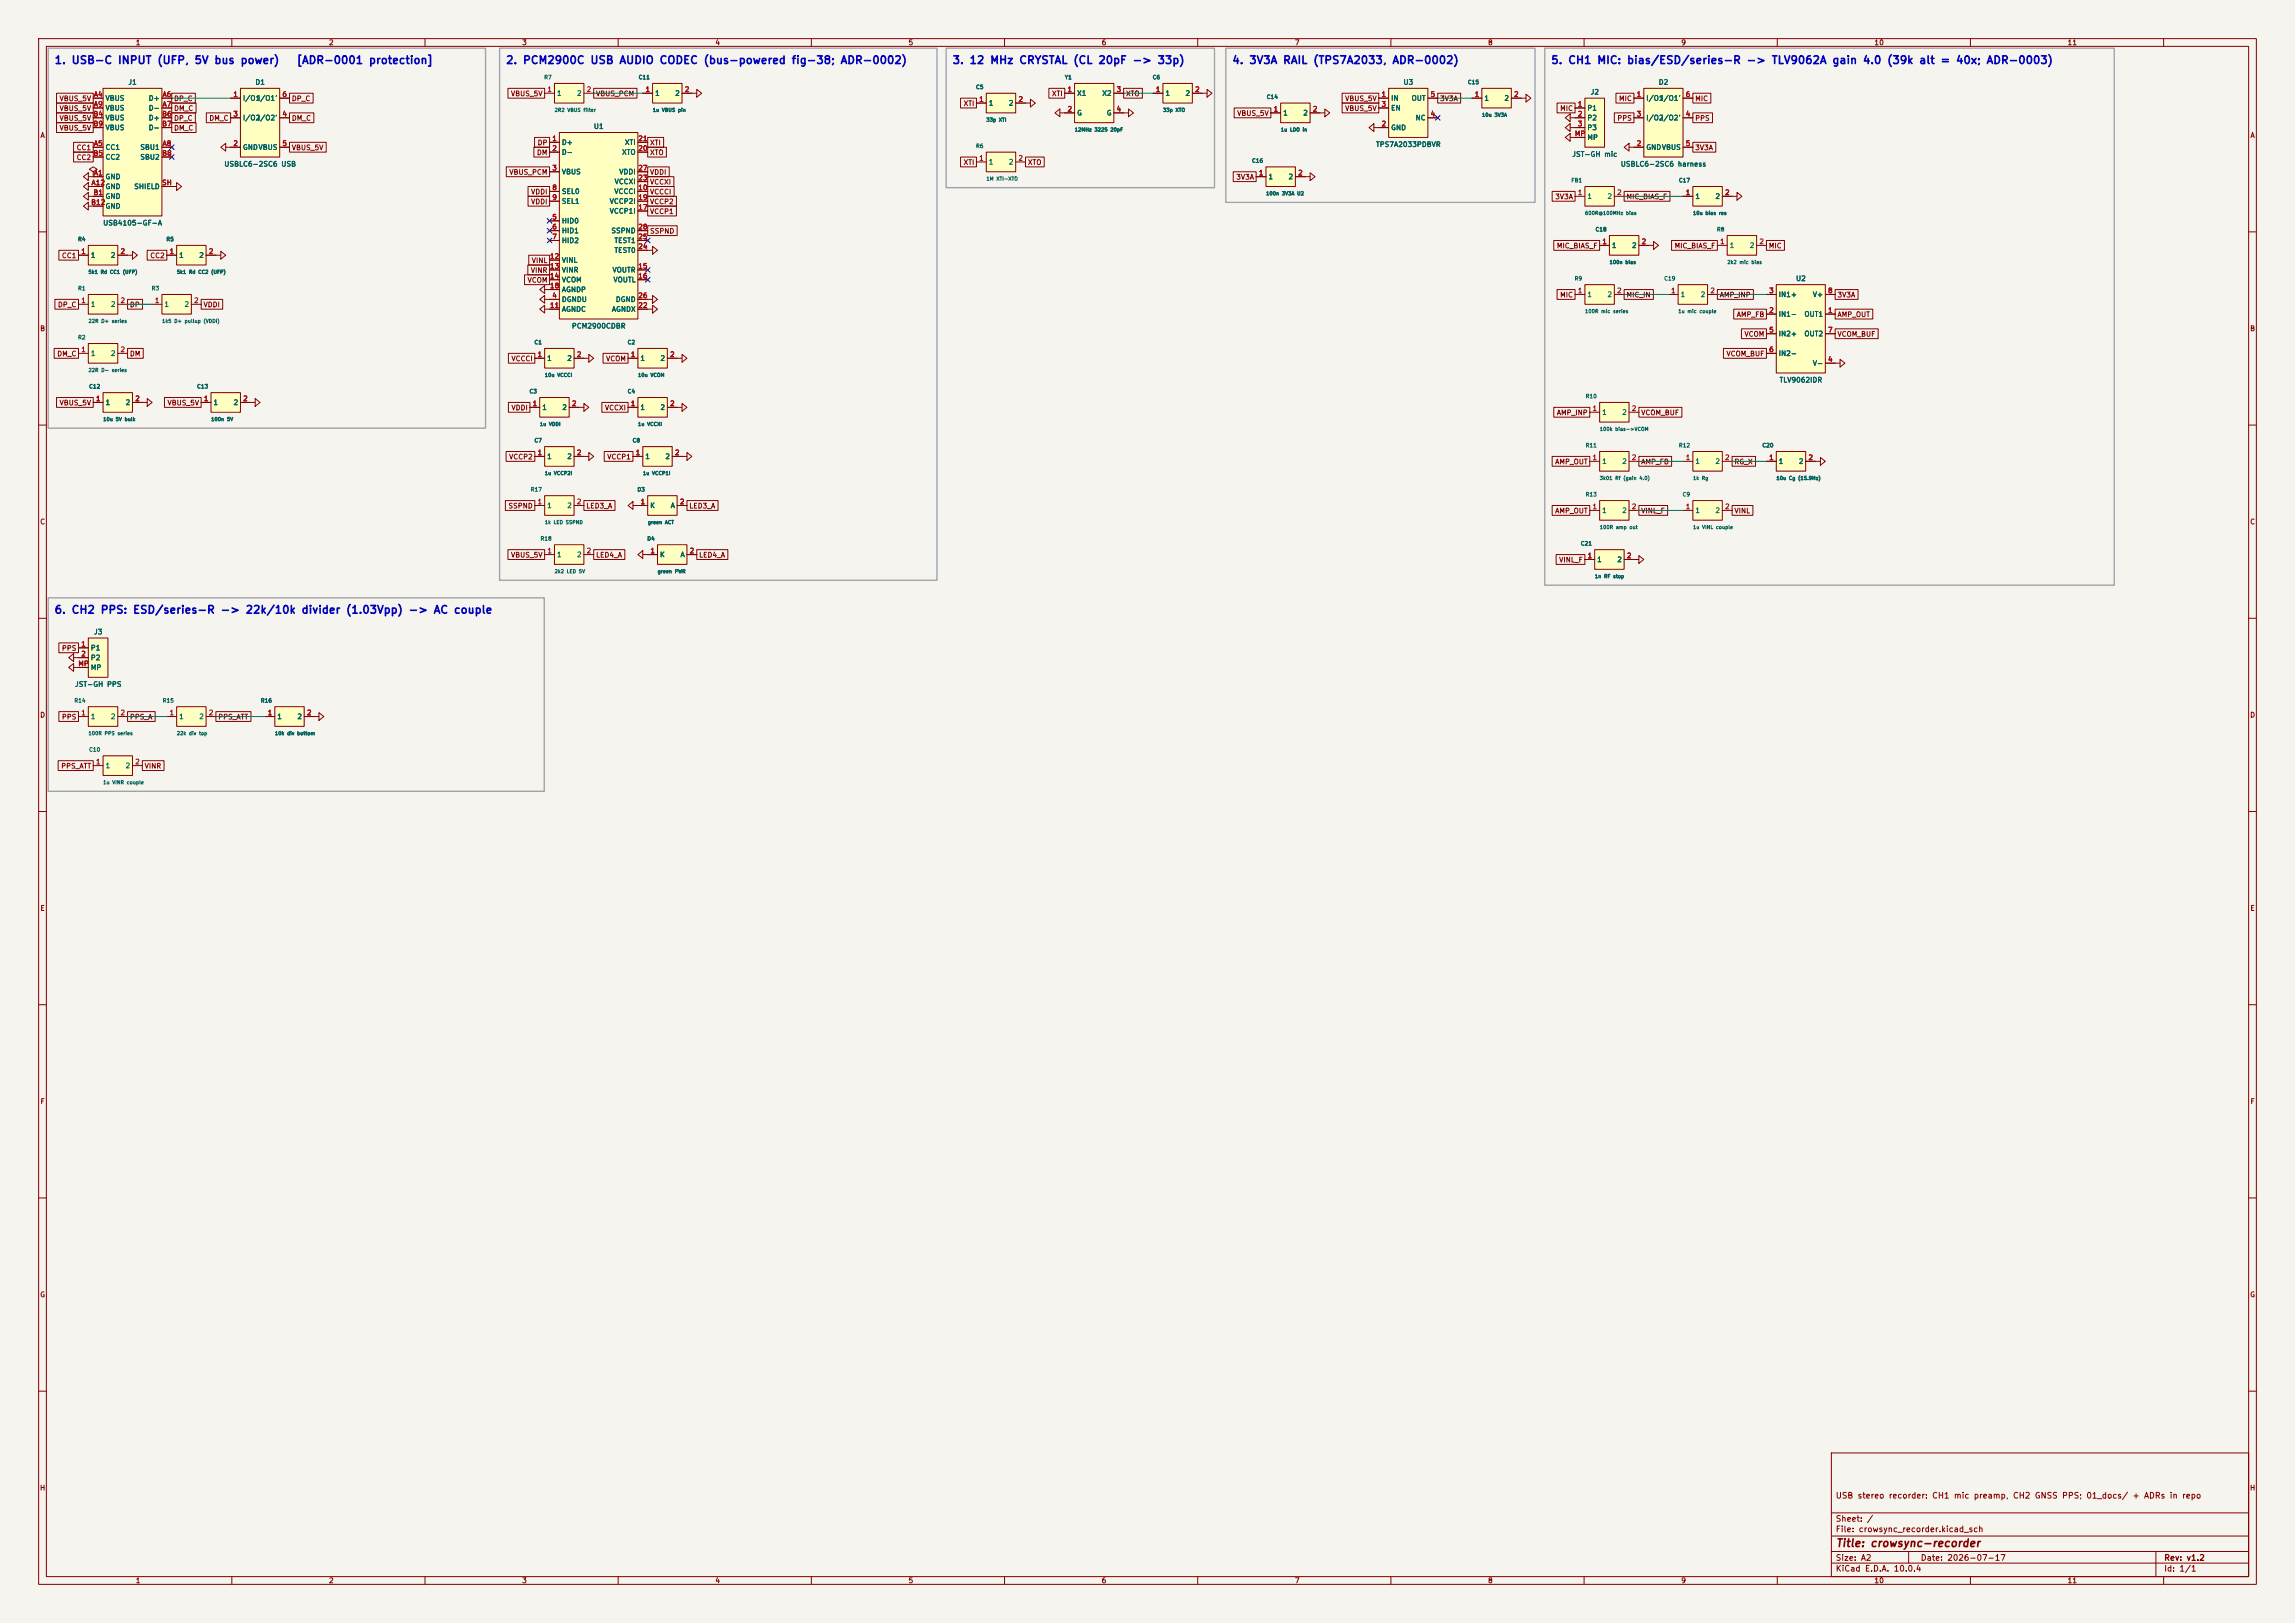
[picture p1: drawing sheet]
<svg xmlns="http://www.w3.org/2000/svg" width="594mm" height="420mm" viewBox="0 0 594 420" stroke-linecap="round" stroke-linejoin="round" font-family="sans-serif">
<defs><g id="words">
<g font-size="2" fill="#0000c2">
<text x="14" y="17">1. USB-C INPUT (UFP, 5V bus power)</text>
<text x="76.6" y="17">[ADR-0001 protection]</text>
<text x="130.8" y="17">2. PCM2900C USB AUDIO CODEC (bus-powered fig-38; ADR-0002)</text>
<text x="246.4" y="17">3. 12 MHz CRYSTAL (CL 20pF -&gt; 33p)</text>
<text x="318.8" y="17">4. 3V3A RAIL (TPS7A2033, ADR-0002)</text>
<text x="401.3" y="17">5. CH1 MIC: bias/ESD/series-R -&gt; TLV9062A gain 4.0 (39k alt = 40x; ADR-0003)</text>
<text x="14" y="159.3">6. CH2 PPS: ESD/series-R -&gt; 22k/10k divider (1.03Vpp) -&gt; AC couple</text>
</g>
<text font-size="2" fill="#840000" x="475" y="400.8">Title: crowsync-recorder</text>
<g font-size="1.5" fill="#840000">
<text x="475" y="388.1">USB stereo recorder: CH1 mic preamp, CH2 GNSS PPS; 01_docs/ + ADRs in repo</text>
<text x="475" y="394.1">Sheet: /</text>
<text x="475" y="396.8">File: crowsync_recorder.kicad_sch</text>
<text x="475" y="407">KiCad E.D.A. 10.0.4</text>
<text x="475" y="404.2">Size: A2</text>
<text x="497" y="404.2">Date: 2026-07-17</text>
<text x="560" y="404.2">Rev: v1.2</text>
<text x="560" y="407">Id: 1/1</text>
</g>
<g font-size="1.3" fill="#840000">
<text x="35" y="12">1</text>
<text x="85" y="12">2</text>
<text x="135" y="12">3</text>
<text x="185" y="12">4</text>
<text x="235" y="12">5</text>
<text x="285" y="12">6</text>
<text x="335" y="12">7</text>
<text x="385" y="12">8</text>
<text x="435" y="12">9</text>
<text x="485" y="12">10</text>
<text x="535" y="12">11</text>
<text x="15.3" y="29">VBUS_5V</text>
<text x="15.3" y="26.5">VBUS_5V</text>
<text x="44.9" y="26.5">DP_C</text>
<text x="44.9" y="29">DM_C</text>
<text x="75.4" y="26.5">DP_C</text>
<text x="132.1" y="25.2">VBUS_5V</text>
<text x="154.1" y="25.2">VBUS_PCM</text>
<text x="249.3" y="27.7">XTI</text>
<text x="272.1" y="25.2">XTI</text>
<text x="291.3" y="25.2">XTO</text>
<text x="348" y="26.5">VBUS_5V</text>
<text x="348" y="29">VBUS_5V</text>
<text x="372.6" y="26.5">3V3A</text>
<text x="403.7" y="29">MIC</text>
<text x="418.9" y="26.5">MIC</text>
<text x="438.6" y="26.5">MIC</text>
<text x="10.3" y="36">A</text>
<text x="15.3" y="31.5">VBUS_5V</text>
<text x="15.3" y="34.1">VBUS_5V</text>
<text x="44.9" y="31.5">DP_C</text>
<text x="44.9" y="34.1">DM_C</text>
<text x="54.1" y="31.5">DM_C</text>
<text x="75.4" y="31.5">DM_C</text>
<text x="320.1" y="30.3">VBUS_5V</text>
<text x="418.5" y="31.5">PPS</text>
<text x="438.6" y="31.5">PPS</text>
<text x="582.3" y="36">A</text>
<text x="19.7" y="41.7">CC2</text>
<text x="19.7" y="39.2">CC1</text>
<text x="75.4" y="39.2">VBUS_5V</text>
<text x="138.8" y="40.4">DM</text>
<text x="139" y="37.9">DP</text>
<text x="168.1" y="37.9">XTI</text>
<text x="168.1" y="40.4">XTO</text>
<text x="438.6" y="39.2">3V3A</text>
<text x="131.7" y="45.5">VBUS_PCM</text>
<text x="168.1" y="45.5">VDDI</text>
<text x="249.3" y="43">XTI</text>
<text x="265.9" y="43">XTO</text>
<text x="319.8" y="46.8">3V3A</text>
<text x="137.3" y="50.6">VDDI</text>
<text x="137.3" y="53.1">VDDI</text>
<text x="168.1" y="48.1">VCCXI</text>
<text x="168.1" y="50.6">VCCCI</text>
<text x="168.1" y="53.1">VCCP2</text>
<text x="402.4" y="51.9">3V3A</text>
<text x="420.8" y="51.9">MIC_BIAS_F</text>
<text x="168.1" y="55.7">VCCP1</text>
<text x="168.1" y="60.8">SSPND</text>
<text x="402.8" y="64.6">MIC_BIAS_F</text>
<text x="433.3" y="64.6">MIC_BIAS_F</text>
<text x="457.7" y="64.6">MIC</text>
<text x="15.9" y="67.1">CC1</text>
<text x="38.8" y="67.1">CC2</text>
<text x="137.3" y="70.9">VINR</text>
<text x="137.5" y="68.4">VINL</text>
<text x="136.4" y="73.5">VCOM</text>
<text x="403.7" y="77.3">MIC</text>
<text x="420.8" y="77.3">MIC_IN</text>
<text x="445" y="77.3">AMP_INP</text>
<text x="475.5" y="77.3">3V3A</text>
<text x="14.9" y="79.8">DP_C</text>
<text x="33.5" y="79.8">DP</text>
<text x="52.5" y="79.8">VDDI</text>
<text x="449.4" y="82.3">AMP_FB</text>
<text x="475.5" y="82.3">AMP_OUT</text>
<text x="10.3" y="86">B</text>
<text x="451.4" y="87.4">VCOM</text>
<text x="475.5" y="87.4">VCOM_BUF</text>
<text x="582.3" y="86">B</text>
<text x="14.7" y="92.5">DM_C</text>
<text x="33.5" y="92.5">DM</text>
<text x="132.2" y="93.8">VCCCI</text>
<text x="156.7" y="93.8">VCOM</text>
<text x="446.7" y="92.5">VCOM_BUF</text>
<text x="15.3" y="105.2">VBUS_5V</text>
<text x="43.2" y="105.2">VBUS_5V</text>
<text x="132.2" y="106.5">VDDI</text>
<text x="156.4" y="106.5">VCCXI</text>
<text x="402.8" y="107.7">AMP_INP</text>
<text x="424.7" y="107.7">VCOM_BUF</text>
<text x="131.6" y="119.2">VCCP2</text>
<text x="157" y="119.2">VCCP1</text>
<text x="402.4" y="120.4">AMP_OUT</text>
<text x="424.7" y="120.4">AMP_FB</text>
<text x="448.8" y="120.4">RG_X</text>
<text x="131.5" y="131.9">SSPND</text>
<text x="151.6" y="131.9">LED3_A</text>
<text x="178.3" y="131.9">LED3_A</text>
<text x="10.3" y="136">C</text>
<text x="402.4" y="133.1">AMP_OUT</text>
<text x="424.7" y="133.1">VINL_F</text>
<text x="448.8" y="133.1">VINL</text>
<text x="582.3" y="136">C</text>
<text x="132.1" y="144.6">VBUS_5V</text>
<text x="154.1" y="144.6">LED4_A</text>
<text x="180.8" y="144.6">LED4_A</text>
<text x="403.4" y="145.8">VINL_F</text>
<text x="15.9" y="168.7">PPS</text>
<text x="10.3" y="186">D</text>
<text x="582.3" y="186">D</text>
<text x="15.9" y="186.5">PPS</text>
<text x="33.5" y="186.5">PPS_A</text>
<text x="56.4" y="186.5">PPS_ATT</text>
<text x="15.7" y="199.2">PPS_ATT</text>
<text x="37.3" y="199.2">VINR</text>
<text x="10.3" y="236">E</text>
<text x="582.3" y="236">E</text>
<text x="10.3" y="286">F</text>
<text x="582.3" y="286">F</text>
<text x="10.3" y="336">G</text>
<text x="582.3" y="336">G</text>
<text x="10.2" y="386">H</text>
<text x="582.2" y="386">H</text>
<text x="35" y="410">1</text>
<text x="85" y="410">2</text>
<text x="135" y="410">3</text>
<text x="185" y="410">4</text>
<text x="235" y="410">5</text>
<text x="285" y="410">6</text>
<text x="335" y="410">7</text>
<text x="385" y="410">8</text>
<text x="435" y="410">9</text>
<text x="485" y="410">10</text>
<text x="535" y="410">11</text>
</g>
<g font-size="1.3" fill="#006464">
<text x="33.1" y="22.2">J1</text>
<text x="66" y="22.2">D1</text>
<text x="363.1" y="22.2">U3</text>
<text x="429.2" y="22.2">D2</text>
<text x="27.2" y="26.4">VBUS</text>
<text x="27.2" y="28.9">VBUS</text>
<text x="38.4" y="26.4">D+</text>
<text x="38.4" y="28.9">D-</text>
<text x="62.7" y="26.4">I/O1</text>
<text x="66.6" y="26.4">I/O1'</text>
<text x="144" y="25.1">1</text>
<text x="149.2" y="25.1">2</text>
<text x="169.4" y="25.1">1</text>
<text x="174.6" y="25.1">2</text>
<text x="255.8" y="27.6">1</text>
<text x="261" y="27.6">2</text>
<text x="278.6" y="25.1">X1</text>
<text x="285.2" y="25.1">X2</text>
<text x="301.5" y="25.1">1</text>
<text x="306.7" y="25.1">2</text>
<text x="359.9" y="26.4">IN</text>
<text x="359.9" y="28.9">EN</text>
<text x="365.2" y="26.4">OUT</text>
<text x="384" y="26.4">1</text>
<text x="389.2" y="26.4">2</text>
<text x="410.7" y="28.9">P1</text>
<text x="411.6" y="24.8">J2</text>
<text x="426" y="26.4">I/O1</text>
<text x="429.8" y="26.4">I/O1'</text>
<text x="27.2" y="31.5">VBUS</text>
<text x="27.2" y="34">VBUS</text>
<text x="38.4" y="31.5">D+</text>
<text x="38.4" y="34">D-</text>
<text x="62.7" y="31.5">I/O2</text>
<text x="66.6" y="31.5">I/O2'</text>
<text x="153.6" y="33.7">U1</text>
<text x="278.6" y="30.2">G</text>
<text x="286.3" y="30.2">G</text>
<text x="332" y="30.2">1</text>
<text x="337.2" y="30.2">2</text>
<text x="359.9" y="34">GND</text>
<text x="366.3" y="31.5">NC</text>
<text x="410.7" y="31.5">P2</text>
<text x="410.7" y="34">P3</text>
<text x="426" y="31.5">I/O2</text>
<text x="429.8" y="31.5">I/O2'</text>
<text x="27.2" y="39.1">CC1</text>
<text x="27.2" y="41.6">CC2</text>
<text x="36.2" y="39.1">SBU1</text>
<text x="36.2" y="41.6">SBU2</text>
<text x="62.7" y="39.1">GNDVBUS</text>
<text x="145.3" y="37.8">D+</text>
<text x="145.3" y="40.3">D-</text>
<text x="160.9" y="40.3">XTO</text>
<text x="161.6" y="37.8">XTI</text>
<text x="356" y="38.3">TPS7A2033PDBVR</text>
<text x="406.8" y="40.9">JST-GH mic</text>
<text x="410.7" y="36.5">MP</text>
<text x="426" y="39.1">GNDVBUS</text>
<text x="27.2" y="46.7">GND</text>
<text x="57.9" y="43.4">USBLC6-2SC6 USB</text>
<text x="145.3" y="45.4">VBUS</text>
<text x="158.9" y="48">VCCXI</text>
<text x="160.2" y="45.4">VDDI</text>
<text x="255.8" y="42.9">1</text>
<text x="261" y="42.9">2</text>
<text x="328.2" y="46.7">1</text>
<text x="333.4" y="46.7">2</text>
<text x="419.4" y="43.4">USBLC6-2SC6 harness</text>
<text x="27.2" y="49.2">GND</text>
<text x="27.2" y="51.8">GND</text>
<text x="34.6" y="49.2">SHIELD</text>
<text x="145.3" y="50.5">SEL0</text>
<text x="145.3" y="53">SEL1</text>
<text x="157.7" y="53">VCCP2I</text>
<text x="158.9" y="50.5">VCCCI</text>
<text x="410.7" y="51.8">1</text>
<text x="415.9" y="51.8">2</text>
<text x="438.7" y="51.8">1</text>
<text x="443.8" y="51.8">2</text>
<text x="26.6" y="58.7">USB4105-GF-A</text>
<text x="27.2" y="54.3">GND</text>
<text x="145.3" y="58.1">HID0</text>
<text x="157.7" y="55.6">VCCP1I</text>
<text x="145.3" y="60.7">HID1</text>
<text x="145.3" y="63.2">HID2</text>
<text x="158.1" y="60.7">SSPND</text>
<text x="158.9" y="65.7">TEST0</text>
<text x="158.9" y="63.2">TEST1</text>
<text x="417.1" y="64.5">1</text>
<text x="422.3" y="64.5">2</text>
<text x="447.5" y="64.5">1</text>
<text x="452.7" y="64.5">2</text>
<text x="23.4" y="67">1</text>
<text x="28.6" y="67">2</text>
<text x="46.2" y="67">1</text>
<text x="51.4" y="67">2</text>
<text x="145.3" y="68.3">VINL</text>
<text x="145.3" y="70.8">VINR</text>
<text x="158.4" y="70.8">VOUTR</text>
<text x="145.3" y="73.4">VCOM</text>
<text x="145.3" y="75.9">AGNDP</text>
<text x="158.6" y="73.4">VOUTL</text>
<text x="410.7" y="77.2">1</text>
<text x="415.9" y="77.2">2</text>
<text x="434.8" y="77.2">1</text>
<text x="440" y="77.2">2</text>
<text x="460.2" y="77.2">IN1+</text>
<text x="464.7" y="73">U2</text>
<text x="469.1" y="77.2">V+</text>
<text x="23.4" y="79.7">1</text>
<text x="28.6" y="79.7">2</text>
<text x="42.4" y="79.7">1</text>
<text x="47.6" y="79.7">2</text>
<text x="145.3" y="78.4">DGNDU</text>
<text x="145.3" y="81">AGNDC</text>
<text x="158.2" y="81">AGNDX</text>
<text x="159.2" y="78.4">DGND</text>
<text x="460.2" y="82.3">IN1-</text>
<text x="466.9" y="82.3">OUT1</text>
<text x="147.9" y="85.3">PCM2900CDBR</text>
<text x="460.2" y="87.3">IN2+</text>
<text x="466.9" y="87.3">OUT2</text>
<text x="23.4" y="92.4">1</text>
<text x="28.6" y="92.4">2</text>
<text x="141.5" y="93.7">1</text>
<text x="146.7" y="93.7">2</text>
<text x="165.6" y="93.7">1</text>
<text x="170.8" y="93.7">2</text>
<text x="460.2" y="92.4">IN2-</text>
<text x="469.1" y="95">V-</text>
<text x="460.5" y="99.3">TLV9062IDR</text>
<text x="27.2" y="105.1">1</text>
<text x="32.4" y="105.1">2</text>
<text x="55.1" y="105.1">1</text>
<text x="60.3" y="105.1">2</text>
<text x="140.2" y="106.4">1</text>
<text x="145.4" y="106.4">2</text>
<text x="165.6" y="106.4">1</text>
<text x="170.8" y="106.4">2</text>
<text x="414.5" y="107.7">1</text>
<text x="419.7" y="107.7">2</text>
<text x="141.5" y="119.1">1</text>
<text x="146.7" y="119.1">2</text>
<text x="166.9" y="119.1">1</text>
<text x="172.1" y="119.1">2</text>
<text x="414.5" y="120.4">1</text>
<text x="419.7" y="120.4">2</text>
<text x="438.7" y="120.4">1</text>
<text x="443.8" y="120.4">2</text>
<text x="460.2" y="120.4">1</text>
<text x="465.4" y="120.4">2</text>
<text x="141.5" y="131.8">1</text>
<text x="146.7" y="131.8">2</text>
<text x="168.1" y="131.8">K</text>
<text x="173.5" y="131.8">A</text>
<text x="414.5" y="133.1">1</text>
<text x="419.7" y="133.1">2</text>
<text x="438.7" y="133.1">1</text>
<text x="443.8" y="133.1">2</text>
<text x="144" y="144.5">1</text>
<text x="149.2" y="144.5">2</text>
<text x="170.7" y="144.5">K</text>
<text x="176" y="144.5">A</text>
<text x="413.3" y="145.8">1</text>
<text x="418.4" y="145.8">2</text>
<text x="24.2" y="164.5">J3</text>
<text x="23.4" y="168.6">P1</text>
<text x="23.4" y="171.2">P2</text>
<text x="23.4" y="173.7">MP</text>
<text x="19.3" y="178">JST-GH PPS</text>
<text x="23.4" y="186.4">1</text>
<text x="28.6" y="186.4">2</text>
<text x="46.2" y="186.4">1</text>
<text x="51.4" y="186.4">2</text>
<text x="71.6" y="186.4">1</text>
<text x="76.8" y="186.4">2</text>
<text x="27.2" y="199.1">1</text>
<text x="32.4" y="199.1">2</text>
</g>
<g font-size="1.3" fill="#a90000">
<text x="24.1" y="25.4">A4</text>
<text x="24.1" y="27.9">A9</text>
<text x="41.9" y="25.4">A6</text>
<text x="41.9" y="27.9">A7</text>
<text x="60.3" y="25.4">1</text>
<text x="73" y="25.4">6</text>
<text x="141.5" y="24.1">1</text>
<text x="151.7" y="24.1">2</text>
<text x="166.9" y="24.1">1</text>
<text x="177.1" y="24.1">2</text>
<text x="253.3" y="26.6">1</text>
<text x="263.5" y="26.6">2</text>
<text x="276.2" y="24.1">1</text>
<text x="276.2" y="29.2">2</text>
<text x="288.9" y="24.1">3</text>
<text x="288.9" y="29.2">4</text>
<text x="299" y="24.1">1</text>
<text x="309.2" y="24.1">2</text>
<text x="329.5" y="29.2">1</text>
<text x="339.7" y="29.2">2</text>
<text x="357.4" y="25.4">1</text>
<text x="357.4" y="27.9">3</text>
<text x="370.1" y="25.4">5</text>
<text x="381.6" y="25.4">1</text>
<text x="391.7" y="25.4">2</text>
<text x="408.2" y="27.9">1</text>
<text x="423.5" y="25.4">1</text>
<text x="436.2" y="25.4">6</text>
<text x="24.1" y="30.5">B4</text>
<text x="24.1" y="33">B9</text>
<text x="41.8" y="30.5">B6</text>
<text x="41.8" y="33">B7</text>
<text x="60.3" y="30.5">3</text>
<text x="73" y="30.5">4</text>
<text x="357.4" y="33">2</text>
<text x="370.1" y="30.5">4</text>
<text x="407.5" y="35.5">MP</text>
<text x="408.2" y="30.5">2</text>
<text x="408.2" y="33">3</text>
<text x="423.5" y="30.5">3</text>
<text x="436.2" y="30.5">4</text>
<text x="24.1" y="40.6">B5</text>
<text x="24.1" y="38.1">A5</text>
<text x="41.8" y="40.6">B8</text>
<text x="41.9" y="38.1">A8</text>
<text x="60.3" y="38.1">2</text>
<text x="73" y="38.1">5</text>
<text x="142.8" y="36.8">1</text>
<text x="142.8" y="39.3">2</text>
<text x="165.1" y="39.3">20</text>
<text x="165.1" y="36.8">21</text>
<text x="253.3" y="41.9">1</text>
<text x="263.5" y="41.9">2</text>
<text x="423.5" y="38.1">2</text>
<text x="436.2" y="38.1">5</text>
<text x="24.1" y="45.7">A1</text>
<text x="142.8" y="44.4">3</text>
<text x="165.1" y="47">23</text>
<text x="165.1" y="44.4">27</text>
<text x="325.7" y="45.7">1</text>
<text x="335.8" y="45.7">2</text>
<text x="23.5" y="53.3">B12</text>
<text x="23.5" y="48.2">A12</text>
<text x="24.1" y="50.8">B1</text>
<text x="41.8" y="48.2">SH</text>
<text x="142.8" y="49.5">8</text>
<text x="142.8" y="52">9</text>
<text x="165.1" y="49.5">10</text>
<text x="165.1" y="52">19</text>
<text x="408.2" y="50.8">1</text>
<text x="418.4" y="50.8">2</text>
<text x="436.2" y="50.8">1</text>
<text x="446.3" y="50.8">2</text>
<text x="142.8" y="57.1">5</text>
<text x="142.8" y="59.7">6</text>
<text x="165.1" y="54.6">17</text>
<text x="165.1" y="59.7">28</text>
<text x="142.8" y="62.2">7</text>
<text x="165.1" y="64.7">24</text>
<text x="165.1" y="62.2">25</text>
<text x="414.6" y="63.5">1</text>
<text x="424.7" y="63.5">2</text>
<text x="445.1" y="63.5">1</text>
<text x="455.2" y="63.5">2</text>
<text x="20.9" y="66">1</text>
<text x="31" y="66">2</text>
<text x="43.7" y="66">1</text>
<text x="53.9" y="66">2</text>
<text x="142.2" y="67.3">12</text>
<text x="142.2" y="69.8">13</text>
<text x="165.1" y="69.8">15</text>
<text x="142.2" y="72.4">14</text>
<text x="142.2" y="74.9">18</text>
<text x="142.8" y="77.4">4</text>
<text x="165.1" y="72.4">16</text>
<text x="165.1" y="77.4">26</text>
<text x="408.2" y="76.2">1</text>
<text x="418.4" y="76.2">2</text>
<text x="432.4" y="76.2">1</text>
<text x="442.5" y="76.2">2</text>
<text x="457.8" y="76.2">3</text>
<text x="473" y="76.2">8</text>
<text x="20.9" y="78.7">1</text>
<text x="31" y="78.7">2</text>
<text x="39.9" y="78.7">1</text>
<text x="50.1" y="78.7">2</text>
<text x="142.2" y="80">11</text>
<text x="165.1" y="80">22</text>
<text x="457.8" y="81.3">2</text>
<text x="473" y="81.3">1</text>
<text x="457.8" y="86.3">5</text>
<text x="473" y="86.3">7</text>
<text x="20.9" y="91.4">1</text>
<text x="31" y="91.4">2</text>
<text x="139" y="92.7">1</text>
<text x="149.2" y="92.7">2</text>
<text x="163.1" y="92.7">1</text>
<text x="173.3" y="92.7">2</text>
<text x="457.8" y="91.4">6</text>
<text x="473" y="94">4</text>
<text x="24.7" y="104.1">1</text>
<text x="34.9" y="104.1">2</text>
<text x="52.6" y="104.1">1</text>
<text x="62.8" y="104.1">2</text>
<text x="137.7" y="105.4">1</text>
<text x="147.9" y="105.4">2</text>
<text x="163.1" y="105.4">1</text>
<text x="173.3" y="105.4">2</text>
<text x="412" y="106.7">1</text>
<text x="422.2" y="106.7">2</text>
<text x="139" y="118.1">1</text>
<text x="149.2" y="118.1">2</text>
<text x="164.4" y="118.1">1</text>
<text x="174.6" y="118.1">2</text>
<text x="412" y="119.4">1</text>
<text x="422.2" y="119.4">2</text>
<text x="436.2" y="119.4">1</text>
<text x="446.3" y="119.4">2</text>
<text x="457.8" y="119.4">1</text>
<text x="467.9" y="119.4">2</text>
<text x="139" y="130.8">1</text>
<text x="149.2" y="130.8">2</text>
<text x="165.7" y="130.8">1</text>
<text x="175.8" y="130.8">2</text>
<text x="412" y="132.1">1</text>
<text x="422.2" y="132.1">2</text>
<text x="436.2" y="132.1">1</text>
<text x="446.3" y="132.1">2</text>
<text x="141.5" y="143.5">1</text>
<text x="151.7" y="143.5">2</text>
<text x="168.2" y="143.5">1</text>
<text x="178.4" y="143.5">2</text>
<text x="410.8" y="144.8">1</text>
<text x="420.9" y="144.8">2</text>
<text x="20.9" y="167.6">1</text>
<text x="20.1" y="172.7">MP</text>
<text x="20.9" y="170.2">2</text>
<text x="20.9" y="185.4">1</text>
<text x="31" y="185.4">2</text>
<text x="43.7" y="185.4">1</text>
<text x="53.9" y="185.4">2</text>
<text x="69.1" y="185.4">1</text>
<text x="79.3" y="185.4">2</text>
<text x="24.7" y="198.1">1</text>
<text x="34.9" y="198.1">2</text>
</g>
<g font-size="1" fill="#006464">
<text x="140.7" y="20.8">R7</text>
<text x="165.2" y="20.8">C11</text>
<text x="252.5" y="23.3">C5</text>
<text x="275.5" y="20.8">Y1</text>
<text x="298.2" y="20.8">C6</text>
<text x="379.8" y="22">C15</text>
<text x="327.7" y="25.8">C14</text>
<text x="252.5" y="38.5">R6</text>
<text x="323.9" y="42.3">C16</text>
<text x="406.6" y="47.4">FB1</text>
<text x="434.4" y="47.4">C17</text>
<text x="20.1" y="62.7">R4</text>
<text x="43" y="62.7">R5</text>
<text x="412.8" y="60.1">C18</text>
<text x="444.3" y="60.1">R8</text>
<text x="20.1" y="75.4">R1</text>
<text x="39.1" y="75.4">R3</text>
<text x="407.4" y="72.8">R9</text>
<text x="430.6" y="72.8">C19</text>
<text x="20.1" y="88.1">R2</text>
<text x="138.2" y="89.3">C1</text>
<text x="162.3" y="89.3">C2</text>
<text x="22.9" y="100.8">C12</text>
<text x="50.9" y="100.8">C13</text>
<text x="136.9" y="102">C3</text>
<text x="162.3" y="102">C4</text>
<text x="410.3" y="103.3">R10</text>
<text x="138.2" y="114.7">C7</text>
<text x="163.6" y="114.7">C8</text>
<text x="410.3" y="116">R11</text>
<text x="434.4" y="116">R12</text>
<text x="456" y="116">C20</text>
<text x="137.2" y="127.4">R17</text>
<text x="164.9" y="127.4">D3</text>
<text x="410.3" y="128.7">R13</text>
<text x="435.4" y="128.7">C9</text>
<text x="139.8" y="140.1">R18</text>
<text x="167.4" y="140.1">D4</text>
<text x="409" y="141.4">C21</text>
<text x="19.1" y="182">R14</text>
<text x="42" y="182">R15</text>
<text x="67.4" y="182">R16</text>
<text x="22.9" y="194.7">C10</text>
</g>
<g font-size=".9" fill="#006464">
<text x="143.5" y="29.2">2R2 VBUS filter</text>
<text x="168.9" y="29.2">1u VBUS pin</text>
<text x="300.9" y="29.2">33p XTO</text>
<text x="255.2" y="31.7">33p XTI</text>
<text x="278.1" y="34.2">12MHz 3225 20pF</text>
<text x="331.4" y="34.2">1u LDO in</text>
<text x="383.5" y="30.4">10u 3V3A</text>
<text x="255.2" y="46.9">1M XTI-XTO</text>
<text x="327.6" y="50.7">100n 3V3A U2</text>
<text x="410.2" y="55.8">600R@100MHz bias</text>
<text x="438.1" y="55.8">10u bias res</text>
<text x="22.8" y="71.1">5k1 Rd CC1 (UFP)</text>
<text x="45.7" y="71.1">5k1 Rd CC2 (UFP)</text>
<text x="416.5" y="68.5">100n bias</text>
<text x="447" y="68.5">2k2 mic bias</text>
<text x="22.8" y="83.8">22R D+ series</text>
<text x="41.9" y="83.8">1k5 D+ pullup (VDDI)</text>
<text x="410.2" y="81.2">100R mic series</text>
<text x="434.3" y="81.2">1u mic couple</text>
<text x="22.8" y="96.5">22R D- series</text>
<text x="140.9" y="97.7">10u VCCCI</text>
<text x="165" y="97.7">10u VCOM</text>
<text x="26.6" y="109.2">10u 5V bulk</text>
<text x="54.6" y="109.2">100n 5V</text>
<text x="139.6" y="110.4">1u VDDI</text>
<text x="165" y="110.4">1u VCCXI</text>
<text x="414" y="111.7">100k bias-&gt;VCOM</text>
<text x="140.9" y="123.1">1u VCCP2I</text>
<text x="166.3" y="123.1">1u VCCP1I</text>
<text x="414" y="124.4">3k01 Rf (gain 4.0)</text>
<text x="438.1" y="124.4">1k Rg</text>
<text x="459.7" y="124.4">10u Cg (15.9Hz)</text>
<text x="140.9" y="135.8">1k LED SSPND</text>
<text x="167.6" y="135.8">green ACT</text>
<text x="414" y="137.1">100R amp out</text>
<text x="438.1" y="137.1">1u VINL couple</text>
<text x="143.5" y="148.5">2k2 LED 5V</text>
<text x="170.1" y="148.5">green PWR</text>
<text x="412.7" y="149.8">1n RF stop</text>
<text x="22.8" y="190.4">100R PPS series</text>
<text x="45.7" y="190.4">22k div top</text>
<text x="71.1" y="190.4">10k div bottom</text>
<text x="26.6" y="203.1">1u VINR couple</text>
</g>
</g></defs>
<path d="M0 0h594v420h-594z" fill="#f5f4ef" stroke="#f5f4ef" stroke-width=".26"/>
<g fill="none" stroke="#840000" stroke-width=".26">
<path d="M10 10h574v400h-574zM12 12h570v396h-570zM60 10v2M110 10v2M160 10v2M210 10v2M260 10v2M310 10v2M360 10v2M410 10v2M460 10v2M510 10v2"/>
<path d="M560 10v2M57.1 38.1l1.3-1v2zM58.4 38.1h1.3M341.6 29.2h1.3M342.9 28.2l1.3 1-1.3 1zM354.3 33l1.3-1v2zM355.6 33h1.3M10 60h2M582 60h2M10 110h2M582 110h2M10 160h2"/>
<path d="M582 160h2M10 210h2M582 210h2M10 260h2M582 260h2M10 310h2M582 310h2M10 360h2M474 376h108v32h-108zM582 360h2M474 397.5h108M474 391.5h108"/>
<path d="M60 408v2M110 408v2M160 408v2M210 408v2M260 408v2M310 408v2M360 408v2M410 408v2M460 408v2M474 404.5h108M474 401.5h108M494 401.5v3"/>
<path d="M510 408v2M558 401.5v6.5M560 408v2"/>
</g>
<path d="M22.9 76.2h7.6v5.1h-7.6z" fill="#ffffc2"/>
<path d="M20.3 78.7h2.6M22.9 76.2h7.6v5.1h-7.6zM30.5 78.7h2.5" fill="none" stroke="#840000" stroke-width=".26"/>
<path d="M41.9 76.2h7.6v5.1h-7.6z" fill="#ffffc2"/>
<path d="M273 29.2l1.3-1v2zM274.3 29.2h1.3M39.4 78.7h2.5M41.9 76.2h7.6v5.1h-7.6zM49.5 78.7h2.6M36.8 104.1h1.3M38.1 103.1l1.3 1-1.3 1z" fill="none" stroke="#840000" stroke-width=".26"/>
<path d="M327.7 43.2h7.6v5.1h-7.6z" fill="#ffffc2"/>
<path d="M325.1 45.7h2.6M327.7 43.2h7.6v5.1h-7.6zM335.3 45.7h2.5" fill="none" stroke="#840000" stroke-width=".26"/>
<path d="M331.5 26.7h7.6v5.1h-7.6z" fill="#ffffc2"/>
<path d="M328.9 29.2h2.6M331.5 26.7h7.6v5.1h-7.6zM339.1 29.2h2.5M337.8 45.7h1.3M339.1 44.7l1.3 1-1.3 1z" fill="none" stroke="#840000" stroke-width=".26"/>
<path d="M301 21.6h7.6v5.1h-7.6z" fill="#ffffc2"/>
<path d="M290.8 29.2h1.3M292.1 28.2l1.3 1-1.3 1zM298.4 24.1h2.6M301 21.6h7.6v5.1h-7.6zM308.6 24.1h3.8M312.4 23.1l1.3 1-1.3 1zM33 66h1.3M34.3 65l1.3 1-1.3 1z" fill="none" stroke="#840000" stroke-width=".26"/>
<path d="M278.1 21.6h10.2v10.2h-10.2z" fill="#ffffc2"/>
<path d="M275.6 24.1h2.5M275.6 29.2h2.5M278.1 21.6h10.2v10.2h-10.2zM288.3 24.1h2.5M288.3 29.2h2.5" fill="none" stroke="#840000" stroke-width=".26"/>
<path d="M359.4 22.9h10.2v12.7h-10.2z" fill="#ffffc2"/>
<path d="M356.9 25.4h2.5M356.9 33h2.5M356.9 27.9h2.5M359.4 22.9h10.2v12.7h-10.2zM369.6 25.4h2.5M369.6 30.5h2.5" fill="none" stroke="#840000" stroke-width=".26"/>
<path d="M45.7 63.5h7.6v5.1h-7.6z" fill="#ffffc2"/>
<path d="M43.2 66h2.5M45.7 63.5h7.6v5.1h-7.6zM53.3 66h2.6M64.8 104.1h1.2M66 103.1l1.3 1-1.3 1z" fill="none" stroke="#840000" stroke-width=".26"/>
<path d="M26.7 101.6h7.6v5.1h-7.6z" fill="#ffffc2"/>
<path d="M55.9 66h1.2M57.1 65l1.3 1-1.3 1zM24.1 104.1h2.6M26.7 101.6h7.6v5.1h-7.6zM34.3 104.1h2.5" fill="none" stroke="#840000" stroke-width=".26"/>
<path d="M54.6 101.6h7.6v5.1h-7.6z" fill="#ffffc2"/>
<path d="M52.1 104.1h2.5M54.6 101.6h7.6v5.1h-7.6zM62.2 104.1h2.6" fill="none" stroke="#840000" stroke-width=".26"/>
<path d="M139.7 102.9h7.6v5.1h-7.6z" fill="#ffffc2"/>
<path d="M139.7 77.5l1.3-1v2zM141 77.5h1.2M137.2 105.4h2.5M139.7 102.9h7.6v5.1h-7.6zM147.3 105.4h2.6" fill="none" stroke="#840000" stroke-width=".26"/>
<path d="M141 90.2h7.6v5.1h-7.6z" fill="#ffffc2"/>
<path d="M138.4 92.7h2.6M139.7 80l1.3-1v2zM141 90.2h7.6v5.1h-7.6zM141 80h1.2M148.6 92.7h3.8M152.4 91.7l1.3 1-1.3 1z" fill="none" stroke="#840000" stroke-width=".26"/>
<path d="M144.8 34.3h20.3v48.3h-20.3z" fill="#ffffc2"/>
<g fill="none" stroke="#840000" stroke-width=".26">
<path d="M142.2 36.8h2.6M142.2 39.4h2.6M144.8 34.3h20.3v48.3h-20.3zM165.1 36.8h2.5M165.1 39.4h2.5M142.2 44.5h2.6M142.2 57.2h2.6M142.2 59.7h2.6M142.2 49.5h2.6M142.2 52.1h2.6M165.1 44.5h2.5M165.1 59.7h2.5"/>
<path d="M165.1 49.5h2.5M165.1 52.1h2.5M165.1 54.6h2.5M165.1 47h2.5M142.2 77.5h2.6M142.2 62.2h2.6M142.2 67.3h2.6M142.2 69.9h2.6M142.2 72.4h2.6M142.2 74.9h2.6M165.1 77.5h2.5M165.1 62.2h2.5"/>
<path d="M165.1 69.9h2.5M165.1 72.4h2.5M165.1 64.8h3.8M168.9 63.8l1.3 1-1.3 1zM142.2 80h2.6M165.1 80h2.5"/>
</g>
<path d="M167.6 128.3h7.7v5.1h-7.7z" fill="#ffffc2"/>
<path d="M165.1 130.8h2.5M167.6 128.3h7.7v5.1h-7.7zM175.3 130.8h2.5" fill="none" stroke="#840000" stroke-width=".26"/>
<path d="M22.9 63.5h7.6v5.1h-7.6z" fill="#ffffc2"/>
<path d="M20.3 66h2.6M22.9 63.5h7.6v5.1h-7.6zM30.5 66h2.5M469.9 119.4h1.3M471.2 118.4l1.2 1-1.2 1z" fill="none" stroke="#840000" stroke-width=".26"/>
<path d="M459.7 116.8h7.7v5.1h-7.7z" fill="#ffffc2"/>
<path d="M457.2 119.4h2.5M459.7 116.8h7.7v5.1h-7.7zM467.4 119.4h2.5" fill="none" stroke="#840000" stroke-width=".26"/>
<path d="M459.7 73.7h12.7v22.8h-12.7z" fill="#ffffc2"/>
<path d="M457.2 76.2h2.5M459.7 73.7h12.7v22.8h-12.7zM472.4 76.2h2.6M457.2 81.3h2.5M457.2 86.4h2.5M457.2 91.4h2.5M472.4 81.3h2.6M472.4 94h2.6M472.4 86.4h2.6" fill="none" stroke="#840000" stroke-width=".26"/>
<path d="M438.1 116.8h7.7v5.1h-7.7z" fill="#ffffc2"/>
<path d="M475 94h1.2M476.2 93l1.3 1-1.3 1zM435.6 119.4h2.5M438.1 116.8h7.7v5.1h-7.7zM445.8 119.4h2.5M422.9 144.8h1.3M424.2 143.8l1.2 1-1.2 1z" fill="none" stroke="#840000" stroke-width=".26"/>
<path d="M414 129.5h7.6v5.1h-7.6z" fill="#ffffc2"/>
<path d="M411.5 132.1h2.5M414 129.5h7.6v5.1h-7.6zM421.6 132.1h2.6" fill="none" stroke="#840000" stroke-width=".26"/>
<path d="M412.7 142.2h7.7v5.1h-7.7z" fill="#ffffc2"/>
<path d="M410.2 144.8h2.5M412.7 142.2h7.7v5.1h-7.7zM420.4 144.8h2.5" fill="none" stroke="#840000" stroke-width=".26"/>
<path d="M438.1 129.5h7.7v5.1h-7.7z" fill="#ffffc2"/>
<path d="M435.6 132.1h2.5M438.1 129.5h7.7v5.1h-7.7zM445.8 132.1h2.5" fill="none" stroke="#840000" stroke-width=".26"/>
<path d="M447 61h7.7v5h-7.7z" fill="#ffffc2"/>
<path d="M444.5 63.5h2.5M447 61h7.7v5h-7.7zM454.7 63.5h2.5" fill="none" stroke="#840000" stroke-width=".26"/>
<path d="M434.3 73.7h7.7v5h-7.7z" fill="#ffffc2"/>
<path d="M431.8 76.2h2.5M434.3 73.7h7.7v5h-7.7zM442 76.2h2.5" fill="none" stroke="#840000" stroke-width=".26"/>
<path d="M410.2 25.4h5.1v12.7h-5.1z" fill="#ffffc2"/>
<path d="M407.7 27.9h2.5M407.7 30.5h2.5M407.7 33h2.5M407.7 35.6h2.5M410.2 25.4h5.1v12.7h-5.1z" fill="none" stroke="#840000" stroke-width=".26"/>
<path d="M425.4 22.9h10.2v17.7h-10.2z" fill="#ffffc2"/>
<path d="M422.9 25.4h2.5M422.9 38.1h2.5M422.9 30.5h2.5M425.4 22.9h10.2v17.7h-10.2zM435.6 25.4h2.5M435.6 38.1h2.5M435.6 30.5h2.5" fill="none" stroke="#840000" stroke-width=".26"/>
<path d="M62.2 22.9h10.2v17.7h-10.2z" fill="#ffffc2"/>
<path d="M59.7 25.4h2.5M59.7 38.1h2.5M59.7 30.5h2.5M62.2 22.9h10.2v17.7h-10.2zM72.4 25.4h2.5M72.4 38.1h2.5M72.4 30.5h2.5M139.7 74.9l1.3-1v2zM141 74.9h1.2" fill="none" stroke="#840000" stroke-width=".26"/>
<path d="M26.7 22.9h15.2v33h-15.2z" fill="#ffffc2"/>
<g fill="none" stroke="#840000" stroke-width=".26">
<path d="M24.1 25.4h2.6M24.1 38.1h2.6M24.1 27.9h2.6M24.1 30.5h2.6M24.1 33h2.6M26.7 22.9h15.2v33h-15.2zM41.9 25.4h2.5M41.9 38.1h2.5M41.9 27.9h2.5M41.9 30.5h2.5M41.9 33h2.5M265.4 26.7h1.3"/>
<path d="M266.7 25.7l1.3 1-1.3 1zM21.6 50.8l1.3-1v2zM21.6 53.3l1.3-1v2zM21.6 45.7l1.3-1v2zM21.6 48.3l1.3-1v2zM22.9 45.7h3.8M22.9 48.3h3.8M22.9 50.8h3.8M22.9 53.3h3.8M24.1 44.5l1.1-.7-1.1-.6-1 .6 1 .7v1.2M24.1 40.6h2.6M41.9 48.3h3.8"/>
<path d="M41.9 40.6h2.5M45.7 47.3l1.3 1-1.3 1z"/>
</g>
<path d="M22.9 88.9h7.6v5.1h-7.6z" fill="#ffffc2"/>
<path d="M20.3 91.4h2.6M22.9 88.9h7.6v5.1h-7.6zM30.5 91.4h2.5" fill="none" stroke="#840000" stroke-width=".26"/>
<path d="M255.3 39.4h7.6v5.1h-7.6z" fill="#ffffc2"/>
<path d="M255.3 39.4h7.6v5.1h-7.6zM252.7 41.9h2.6M262.9 41.9h2.5" fill="none" stroke="#840000" stroke-width=".26"/>
<path d="M255.3 24.1h7.6v5.1h-7.6z" fill="#ffffc2"/>
<path d="M252.7 26.7h2.6M255.3 24.1h7.6v5.1h-7.6zM262.9 26.7h2.5" fill="none" stroke="#840000" stroke-width=".26"/>
<path d="M383.5 22.9h7.7v5h-7.7z" fill="#ffffc2"/>
<path d="M381 25.4h2.5M383.5 22.9h7.7v5h-7.7zM391.2 25.4h3.8M395 24.4l1.2 1-1.2 1z" fill="none" stroke="#840000" stroke-width=".26"/>
<path d="M414 104.1h7.6v5.1h-7.6z" fill="#ffffc2"/>
<path d="M411.5 106.7h2.5M414 104.1h7.6v5.1h-7.6zM421.6 106.7h2.6" fill="none" stroke="#840000" stroke-width=".26"/>
<path d="M141 115.6h7.6v5.1h-7.6z" fill="#ffffc2"/>
<path d="M138.4 118.1h2.6M141 115.6h7.6v5.1h-7.6zM148.6 118.1h3.8M152.4 117.1l1.3 1-1.3 1zM175.3 105.4h1.2M176.5 104.4l1.3 1-1.3 1z" fill="none" stroke="#840000" stroke-width=".26"/>
<path d="M166.4 115.6h7.6v5.1h-7.6z" fill="#ffffc2"/>
<path d="M163.8 118.1h2.6M166.4 115.6h7.6v5.1h-7.6zM174 118.1h3.8M177.8 117.1l1.3 1-1.3 1zM17.8 170.2l1.2-1v2zM19 170.2h1.3" fill="none" stroke="#840000" stroke-width=".26"/>
<path d="M22.9 165.1h5v10.2h-5z" fill="#ffffc2"/>
<path d="M20.3 167.6h2.6M20.3 170.2h2.6M20.3 172.7h2.6M22.9 165.1h5v10.2h-5z" fill="none" stroke="#840000" stroke-width=".26"/>
<path d="M438.1 48.3h7.7v5h-7.7z" fill="#ffffc2"/>
<path d="M435.6 50.8h2.5M438.1 48.3h7.7v5h-7.7zM445.8 50.8h3.8M449.6 49.8l1.2 1-1.2 1z" fill="none" stroke="#840000" stroke-width=".26"/>
<path d="M414 116.8h7.6v5.1h-7.6z" fill="#ffffc2"/>
<path d="M411.5 119.4h2.5M414 116.8h7.6v5.1h-7.6zM421.6 119.4h2.6M17.8 172.7l1.2-1v2zM19 172.7h1.3" fill="none" stroke="#840000" stroke-width=".26"/>
<path d="M22.9 182.9h7.6v5.1h-7.6z" fill="#ffffc2"/>
<path d="M179.1 24.1h1.2M180.3 23.1l1.3 1-1.3 1zM20.3 185.4h2.6M22.9 182.9h7.6v5.1h-7.6zM30.5 185.4h2.5" fill="none" stroke="#840000" stroke-width=".26"/>
<path d="M26.7 195.6h7.6v5.1h-7.6z" fill="#ffffc2"/>
<path d="M24.1 198.1h2.6M26.7 195.6h7.6v5.1h-7.6zM34.3 198.1h2.5M81.3 185.4h1.2M82.5 184.4l1.3 1-1.3 1z" fill="none" stroke="#840000" stroke-width=".26"/>
<path d="M71.1 182.9h7.6v5.1h-7.6z" fill="#ffffc2"/>
<path d="M68.6 185.4h2.5M71.1 182.9h7.6v5.1h-7.6zM78.7 185.4h2.6" fill="none" stroke="#840000" stroke-width=".26"/>
<path d="M45.7 182.9h7.6v5.1h-7.6z" fill="#ffffc2"/>
<path d="M43.2 185.4h2.5M45.7 182.9h7.6v5.1h-7.6zM53.3 185.4h2.6" fill="none" stroke="#840000" stroke-width=".26"/>
<path d="M410.2 73.7h7.6v5h-7.6z" fill="#ffffc2"/>
<path d="M405.1 30.5l1.3-1v2zM405.1 35.6l1.3-1v2zM405.1 33l1.3-1v2zM406.4 30.5h1.3M406.4 35.6h1.3M406.4 33h1.3M407.7 76.2h2.5M410.2 73.7h7.6v5h-7.6zM417.8 76.2h2.6" fill="none" stroke="#840000" stroke-width=".26"/>
<path d="M410.2 48.3h7.6v5h-7.6z" fill="#ffffc2"/>
<path d="M420.4 38.1l1.2-1v2zM421.6 38.1h1.3M407.7 50.8h2.5M410.2 48.3h7.6v5h-7.6zM417.8 50.8h2.6" fill="none" stroke="#840000" stroke-width=".26"/>
<path d="M416.6 61h7.6v5h-7.6z" fill="#ffffc2"/>
<path d="M414 63.5h2.6M416.6 61h7.6v5h-7.6zM424.2 63.5h3.8M428 62.5l1.3 1-1.3 1z" fill="none" stroke="#840000" stroke-width=".26"/>
<path d="M141 128.3h7.6v5.1h-7.6z" fill="#ffffc2"/>
<path d="M167.6 77.5h1.3M168.9 76.5l1.3 1-1.3 1zM168.9 79l1.3 1-1.3 1zM167.6 80h1.3M138.4 130.8h2.6M141 128.3h7.6v5.1h-7.6zM148.6 130.8h2.5" fill="none" stroke="#840000" stroke-width=".26"/>
<path d="M170.2 141h7.6v5.1h-7.6z" fill="#ffffc2"/>
<path d="M149.9 105.4h1.2M151.1 104.4l1.3 1-1.3 1zM162.6 130.8l1.2-1v2zM163.8 130.8h1.3M165.1 143.5l1.3-1v2zM166.4 143.5h3.8M170.2 141h7.6v5.1h-7.6zM177.8 143.5h2.5" fill="none" stroke="#840000" stroke-width=".26"/>
<path d="M143.5 141h7.6v5.1h-7.6z" fill="#ffffc2"/>
<path d="M141 143.5h2.5M143.5 141h7.6v5.1h-7.6zM151.1 143.5h2.6" fill="none" stroke="#840000" stroke-width=".26"/>
<path d="M143.5 21.6h7.6v5.1h-7.6z" fill="#ffffc2"/>
<path d="M141 24.1h2.5M143.5 21.6h7.6v5.1h-7.6zM151.1 24.1h2.6" fill="none" stroke="#840000" stroke-width=".26"/>
<path d="M168.9 21.6h7.6v5.1h-7.6z" fill="#ffffc2"/>
<path d="M166.4 24.1h2.5M168.9 21.6h7.6v5.1h-7.6zM176.5 24.1h2.6M175.3 92.7h1.2M176.5 91.7l1.3 1-1.3 1z" fill="none" stroke="#840000" stroke-width=".26"/>
<path d="M165.1 102.9h7.6v5.1h-7.6z" fill="#ffffc2"/>
<path d="M162.6 105.4h2.5M165.1 102.9h7.6v5.1h-7.6zM172.7 105.4h2.6" fill="none" stroke="#840000" stroke-width=".26"/>
<path d="M165.1 90.2h7.6v5.1h-7.6z" fill="#ffffc2"/>
<g fill="none" stroke="#840000" stroke-width=".26">
<path d="M14.6 26.7h9.5v2.5h-9.5zM14.6 29.2h9.5v2.6h-9.5zM14.6 31.7h9.5v2.6h-9.5zM14.6 24.1h9.5v2.6h-9.5zM19 39.4h5.1v2.5h-5.1zM19 36.8h5.1v2.6h-5.1zM24.1 25.4h2.6M24.1 33h2.6M24.1 27.9h2.6M24.1 30.5h2.6M24.1 38.1h2.6M41.9 25.4h2.5"/>
<path d="M41.9 33h2.5M41.9 27.9h2.5M41.9 30.5h2.5M41.9 38.1h2.5M44.4 24.1h6.2v2.6h-6.2zM44.4 26.7h6.3v2.5h-6.3zM44.4 29.2h6.2v2.6h-6.2zM44.4 31.7h6.3v2.6h-6.3zM53.4 29.2h6.3v2.6h-6.3zM59.7 25.4h2.5M59.7 30.5h2.5M59.7 38.1h2.5"/>
<path d="M72.4 25.4h2.5M72.4 30.5h2.5M72.4 38.1h2.5M74.9 24.1h6.1v2.6h-6.1zM74.9 29.2h6.3v2.6h-6.3zM74.9 36.8h9.5v2.6h-9.5zM131.5 22.9h9.5v2.5h-9.5zM138.2 38.1h4v2.5h-4zM138.4 35.6h3.8v2.5h-3.8zM142.2 36.8h2.6M142.2 39.4h2.6M153.7 22.9h11.2v2.5h-11.2z"/>
<path d="M165.1 36.8h2.5M165.1 39.4h2.5M166.4 24.1h2.5M167.6 35.6h4.2v2.5h-4.2zM167.6 38.1h4.9v2.5h-4.9zM176.5 24.1h2.6M248.6 25.4h4.1v2.5h-4.1zM252.7 26.7h2.6M262.9 26.7h2.5M271.5 22.9h4.1v2.5h-4.1zM275.6 24.1h2.5M275.6 29.2h2.5"/>
<path d="M288.3 24.1h2.5M288.3 29.2h2.5M290.8 22.9h4.9v2.5h-4.9zM298.4 24.1h2.6M308.6 24.1h2.5M319.4 27.9h9.5v2.6h-9.5zM328.9 29.2h2.6M339.1 29.2h2.5M347.4 24.1h9.5v2.6h-9.5zM347.4 26.7h9.5v2.5h-9.5zM356.9 25.4h2.5M356.9 33h2.5"/>
<path d="M356.9 27.9h2.5M369.6 25.4h2.5M369.6 30.5h2.5M372.1 24.1h5.9v2.6h-5.9zM381 25.4h2.5M391.2 25.4h2.5M403 26.7h4.7v2.5h-4.7zM407.7 33h2.5M407.7 27.9h2.5M407.7 30.5h2.5M407.7 35.6h2.5M417.8 29.2h5.1v2.6h-5.1z"/>
<path d="M418.2 24.1h4.7v2.6h-4.7zM422.9 25.4h2.5M422.9 30.5h2.5M422.9 38.1h2.5M435.6 25.4h2.5M435.6 30.5h2.5M435.6 38.1h2.5M438.1 24.1h4.7v2.6h-4.7zM438.1 29.2h5.1v2.6h-5.1zM438.1 36.8h6v2.6h-6zM24.1 45.7h2.6M24.1 48.3h2.6"/>
<path d="M24.1 50.8h2.6M24.1 40.6h2.6M24.1 53.3h2.6M41.9 48.3h2.5M41.9 40.6h2.5M131 43.2h11.2v2.5h-11.2zM136.7 48.3h5.5v2.5h-5.5zM136.7 50.8h5.5v2.5h-5.5zM142.2 44.5h2.6M142.2 57.2h2.6M142.2 59.7h2.6M142.2 49.5h2.6"/>
<path d="M142.2 52.1h2.6M165.1 44.5h2.5M165.1 59.7h2.5M165.1 49.5h2.5M165.1 52.1h2.5M165.1 54.6h2.5M165.1 47h2.5M167.6 45.7h6.8v2.6h-6.8zM167.6 48.3h6.9v2.5h-6.9zM167.6 50.8h7.5v2.5h-7.5zM167.6 53.3h7.5v2.6h-7.5zM167.6 43.2h5.6v2.5h-5.6z"/>
<path d="M167.6 58.4h7.7v2.6h-7.7zM248.6 40.6h4.1v2.6h-4.1zM265.4 40.6h4.9v2.6h-4.9zM319.2 44.4h5.9v2.6h-5.9zM325.1 45.7h2.6M335.3 45.7h2.5M401.7 49.5h6v2.6h-6zM420.4 49.5h11.8v2.6h-11.8zM435.6 50.8h2.5M445.8 50.8h2.5M14.2 77.5h6.1v2.5h-6.1zM15.2 64.8h5.1v2.5h-5.1z"/>
<path d="M20.3 66h2.6M30.5 66h2.5M33 77.5h3.9v2.5h-3.9zM38.1 64.8h5.1v2.5h-5.1zM43.2 66h2.5M52.1 77.5h5.5v2.5h-5.5zM53.3 66h2.6M135.8 71.1h6.4v2.6h-6.4zM136.6 68.6h5.6v2.5h-5.6zM136.9 66h5.3v2.6h-5.3zM142.2 77.5h2.6M142.2 62.2h2.6"/>
<path d="M142.2 67.3h2.6M142.2 69.9h2.6M142.2 72.4h2.6M142.2 74.9h2.6M165.1 77.5h2.5M165.1 62.2h2.5M165.1 69.9h2.5M165.1 72.4h2.5M165.1 64.8h2.5M402.2 62.2h11.8v2.6h-11.8zM403 74.9h4.7v2.6h-4.7zM414 63.5h2.6"/>
<path d="M420.4 74.9h7.5v2.6h-7.5zM424.2 63.5h2.5M432.6 62.2h11.9v2.6h-11.9zM444.5 74.9h9.3v2.6h-9.3zM457.2 62.2h4.7v2.6h-4.7zM457.2 76.2h2.5M472.4 76.2h2.6M475 74.9h5.9v2.6h-5.9zM14 90.2h6.3v2.5h-6.3zM33 90.2h4.1v2.5h-4.1zM131.6 91.4h6.8v2.6h-6.8zM138.4 92.7h2.6"/>
<path d="M142.2 80h2.6M148.6 92.7h2.5M156.1 91.4h6.5v2.6h-6.5zM162.6 92.7h2.5M165.1 90.2h7.6v5.1h-7.6zM165.1 80h2.5M172.7 92.7h2.6M446.1 90.2h11.1v2.5h-11.1zM448.7 80h8.5v2.6h-8.5zM450.7 85.1h6.5v2.5h-6.5zM457.2 81.3h2.5M457.2 86.4h2.5"/>
<path d="M457.2 91.4h2.5M472.4 81.3h2.6M472.4 94h2.6M472.4 86.4h2.6M475 80h9.7v2.6h-9.7zM475 85.1h11.1v2.5h-11.1zM14.6 102.9h9.5v2.5h-9.5zM24.1 104.1h2.6M34.3 104.1h2.5M42.6 102.9h9.5v2.5h-9.5zM52.1 104.1h2.5M62.2 104.1h2.6"/>
<path d="M131 116.8h7.4v2.6h-7.4zM131.6 104.1h5.6v2.6h-5.6zM137.2 105.4h2.5M138.4 118.1h2.6M147.3 105.4h2.6M148.6 118.1h2.5M155.8 104.1h6.8v2.6h-6.8zM156.4 116.8h7.4v2.6h-7.4zM162.6 105.4h2.5M163.8 118.1h2.6M172.7 105.4h2.6M174 118.1h2.5"/>
<path d="M401.7 118.1h9.8v2.6h-9.8zM402.2 105.4h9.3v2.6h-9.3zM424.2 118.1h8.5v2.6h-8.5zM424.2 105.4h11.1v2.6h-11.1zM448.3 118.1h6.1v2.6h-6.1zM457.2 119.4h2.5M467.4 119.4h2.5M130.8 129.5h7.6v2.6h-7.6zM151.1 129.5h8.1v2.6h-8.1zM165.1 130.8h2.5M175.3 130.8h2.5M177.8 129.5h8v2.6h-8z"/>
<path d="M401.7 130.8h9.8v2.6h-9.8zM424.2 130.8h7.4v2.6h-7.4zM448.3 130.8h5.4v2.6h-5.4zM131.5 142.2h9.5v2.6h-9.5zM153.7 142.2h8v2.6h-8zM167.6 143.5h2.6M177.8 143.5h2.5M180.3 142.2h8.1v2.6h-8.1zM402.8 143.5h7.4v2.6h-7.4zM410.2 144.8h2.5M420.4 144.8h2.5M15.2 166.4h5.1v2.5h-5.1z"/>
<path d="M20.3 167.6h2.6M20.3 170.2h2.6M20.3 172.7h2.6M15.1 196.8h9v2.6h-9zM15.2 184.1h5.1v2.6h-5.1zM33 184.1h7.2v2.6h-7.2zM36.8 196.8h5.7v2.6h-5.7zM55.9 184.1h9.1v2.6h-9.1zM68.6 185.4h2.5M78.7 185.4h2.6"/>
</g>
<g fill="none" stroke="#009600" stroke-width=".26">
<path d="M44.4 25.4h15.3M153.7 24.1h12.7M290.8 24.1h7.6M372.1 25.4h8.9M420.4 50.8h15.2M33 78.7h6.4M420.4 76.2h11.4M444.5 76.2h12.7M424.2 119.4h11.4M448.3 119.4h8.9M424.2 132.1h11.4M33 185.4h10.2"/>
<path d="M55.9 185.4h12.7"/>
</g>
<g fill="none" stroke="#000084" stroke-width=".26">
<path d="M43.8 37.5l1.3 1.2M45.1 37.5l-1.3 1.2M371.5 29.9l1.2 1.2M372.7 29.9l-1.2 1.2M43.8 40l1.3 1.2M45.1 40l-1.3 1.2M141.6 59.1l1.2 1.2M141.6 56.5l1.2 1.3M142.8 59.1l-1.2 1.2M142.8 56.5l-1.2 1.3M141.6 61.6l1.2 1.2M142.8 61.6l-1.2 1.2"/>
<path d="M167 71.8l1.2 1.2M167 69.2l1.2 1.3M167 61.6l1.2 1.2M168.2 71.8l-1.2 1.2M168.2 69.2l-1.2 1.3M168.2 61.6l-1.2 1.2"/>
</g>
<path d="M12.5 12.5h113.2v98.3h-113.2zM129.3 12.5h113.2v137.7h-113.2zM244.9 12.5h69.4v36.1h-69.4zM317.3 12.5h80v39.9h-80zM399.8 12.5h147.4v138.9h-147.4zM12.5 154.7h128.4v50.1h-128.4z" fill="none" stroke="#a1a1a8" stroke-width=".35"/>
<use href="#words"/>
</svg>
